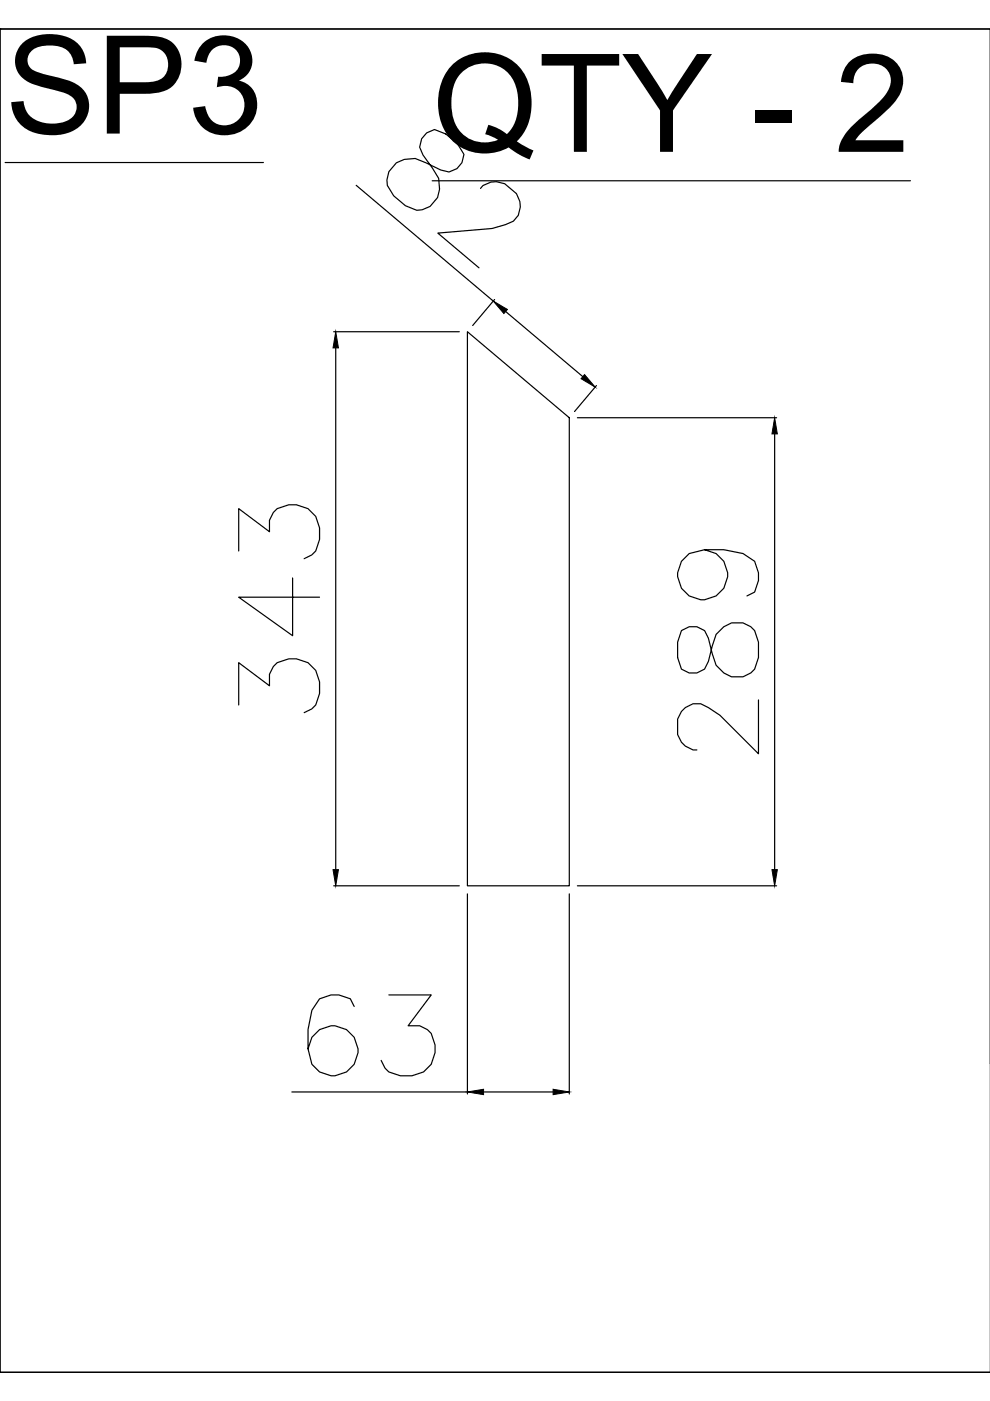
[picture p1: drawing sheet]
<svg xmlns="http://www.w3.org/2000/svg" width="210mm" height="297mm" viewBox="0 0 210 297" stroke-linecap="round" stroke-linejoin="round" font-family="sans-serif">
<defs><g id="words">
<g font-size="29">
<text x="1.1" y="28.3">SP3</text>
<text x="91.6" y="32.2">QTY - 2</text>
</g>
</g></defs>
<!-- layer: 0 -->
<g fill="none" stroke="#000" stroke-width=".25">
<path d="M0 6.1h.1M0 6.1h210h-210v284.9h210h-210zM1.1 34.5h54.7M75.5 39.3l29.1 24.5M84 34.5l1.7-.7 2.3-.2 5.4 2.4 1.8 .5 1.7-.8 1-1.2 .5-1.8-1.4-2.2-2.5-2.1-2.4-.9-1.6 .7-1.1 1.2-.4 1.8 .7 1.7 2 2.7a5.5 5.5 0 0 1-.5 8.2l-1.7 .7-1.1 .1-2.4-1-2.5-2.1-1.4-2.2-.1-1.1 .5-1.8zM91.6 38.3h101.4M101.9 40a4.2 4.2 0 0 1 5.1-1l2.5 2.1a4.2 4.2 0 0 1-2.3 6.5l-2.9 .8-11.5 1 8.8 7.4M70.7 70.3h26.7M71.2 73.8v110.6M99.1 70.3l21.6 18.3v99.2h-21.6zM104.9 63.5l-4.7 5.5M107.2 66l16.4 13.9"/>
<path d="M122.4 88.6h42.3M126.5 81.7l-4.7 5.6M164.2 92v92.4M50.6 116.8v-9l6.5 4.9v-2.4l.9-1.6 .8-.9a6.2 6.2 0 0 1 8.1 1.7l.9 2.4v2.5l-.9 2.4-.8 .8-1.6 .9M149.4 116.6a5.3 5.3 0 0 1 4.9 5.7l-.8 2.4a5.3 5.3 0 0 1-9 0l-.8-2.4v-.8l.8-2.5 1.6-1.6 3.3-.8h4.1l4 .8 2.5 1.6 .8 2.5v1.6l-.8 2.4-1.6 .9M62 122.5v12.3l-11.4-8.2h17.2M144.5 133.7l-.8 2.5v3.2l.8 2.5 1.6 .8h1.7l1.6-.8 .8-1.7 .8-3.2a5.5 5.5 0 0 1 6.5-4.9l1.7 .8 .8 .8 .8 2.5v3.2l-.8 2.5-.8 .8a5.1 5.1 0 0 1-7.4-1.7l-.8-2.4-.8-3.3-.8-1.6-1.6-.8h-1.7zM50.6 149.5v-9l6.5 4.9v-2.5l.9-1.6 .8-.8a6.2 6.2 0 0 1 8.1 1.6l.9 2.5v2.4l-.9 2.5-.8 .8-1.6 .8M160.8 148.4v11.4l-8.1-8.1-2.5-1.7a4.1 4.1 0 0 0-6.5 2.5v3.2a4.2 4.2 0 0 0 4.1 3.3M70.7 187.8h26.7M99.1 189.5v42.5M120.7 189.5v42.5"/>
<path d="M122.4 187.8h42.3M75.1 213.4l-.8-1.6-2.5-.9h-1.6l-2.4 .9-1.7 2.4-.8 4.1v4.1l.8 3.2a5.3 5.3 0 0 0 9 0l.8-2.4a5.3 5.3 0 0 0-4.9-5.7 5.3 5.3 0 0 0-5.7 4.9M82.4 210.9h9l-4.9 6.6h2.5l1.6 .8 .8 .8a6.2 6.2 0 0 1-1.6 8.2l-2.5 .8h-2.4l-2.5-.8-.8-.8-.8-1.7M61.9 231.5h37.2M102.5 231.5h14.8"/>
</g>
<path d="M71.2 70.3l.6 3.5h-1.2zM104.6 63.8l3 1.8-.8 .9zM123.9 79.4l2.3 2.7-3-1.8zM164.2 88.6l.6 3.4h-1.1zM70.6 184.4h1.2l-.6 3.4zM163.7 184.4h1.1l-.6 3.4zM99.1 231.5l3.4-.6v1.2zM117.3 230.9l3.4 .6-3.4 .6z" fill="#000" stroke="#000" stroke-width=".21"/>
<use href="#words"/>
</svg>
